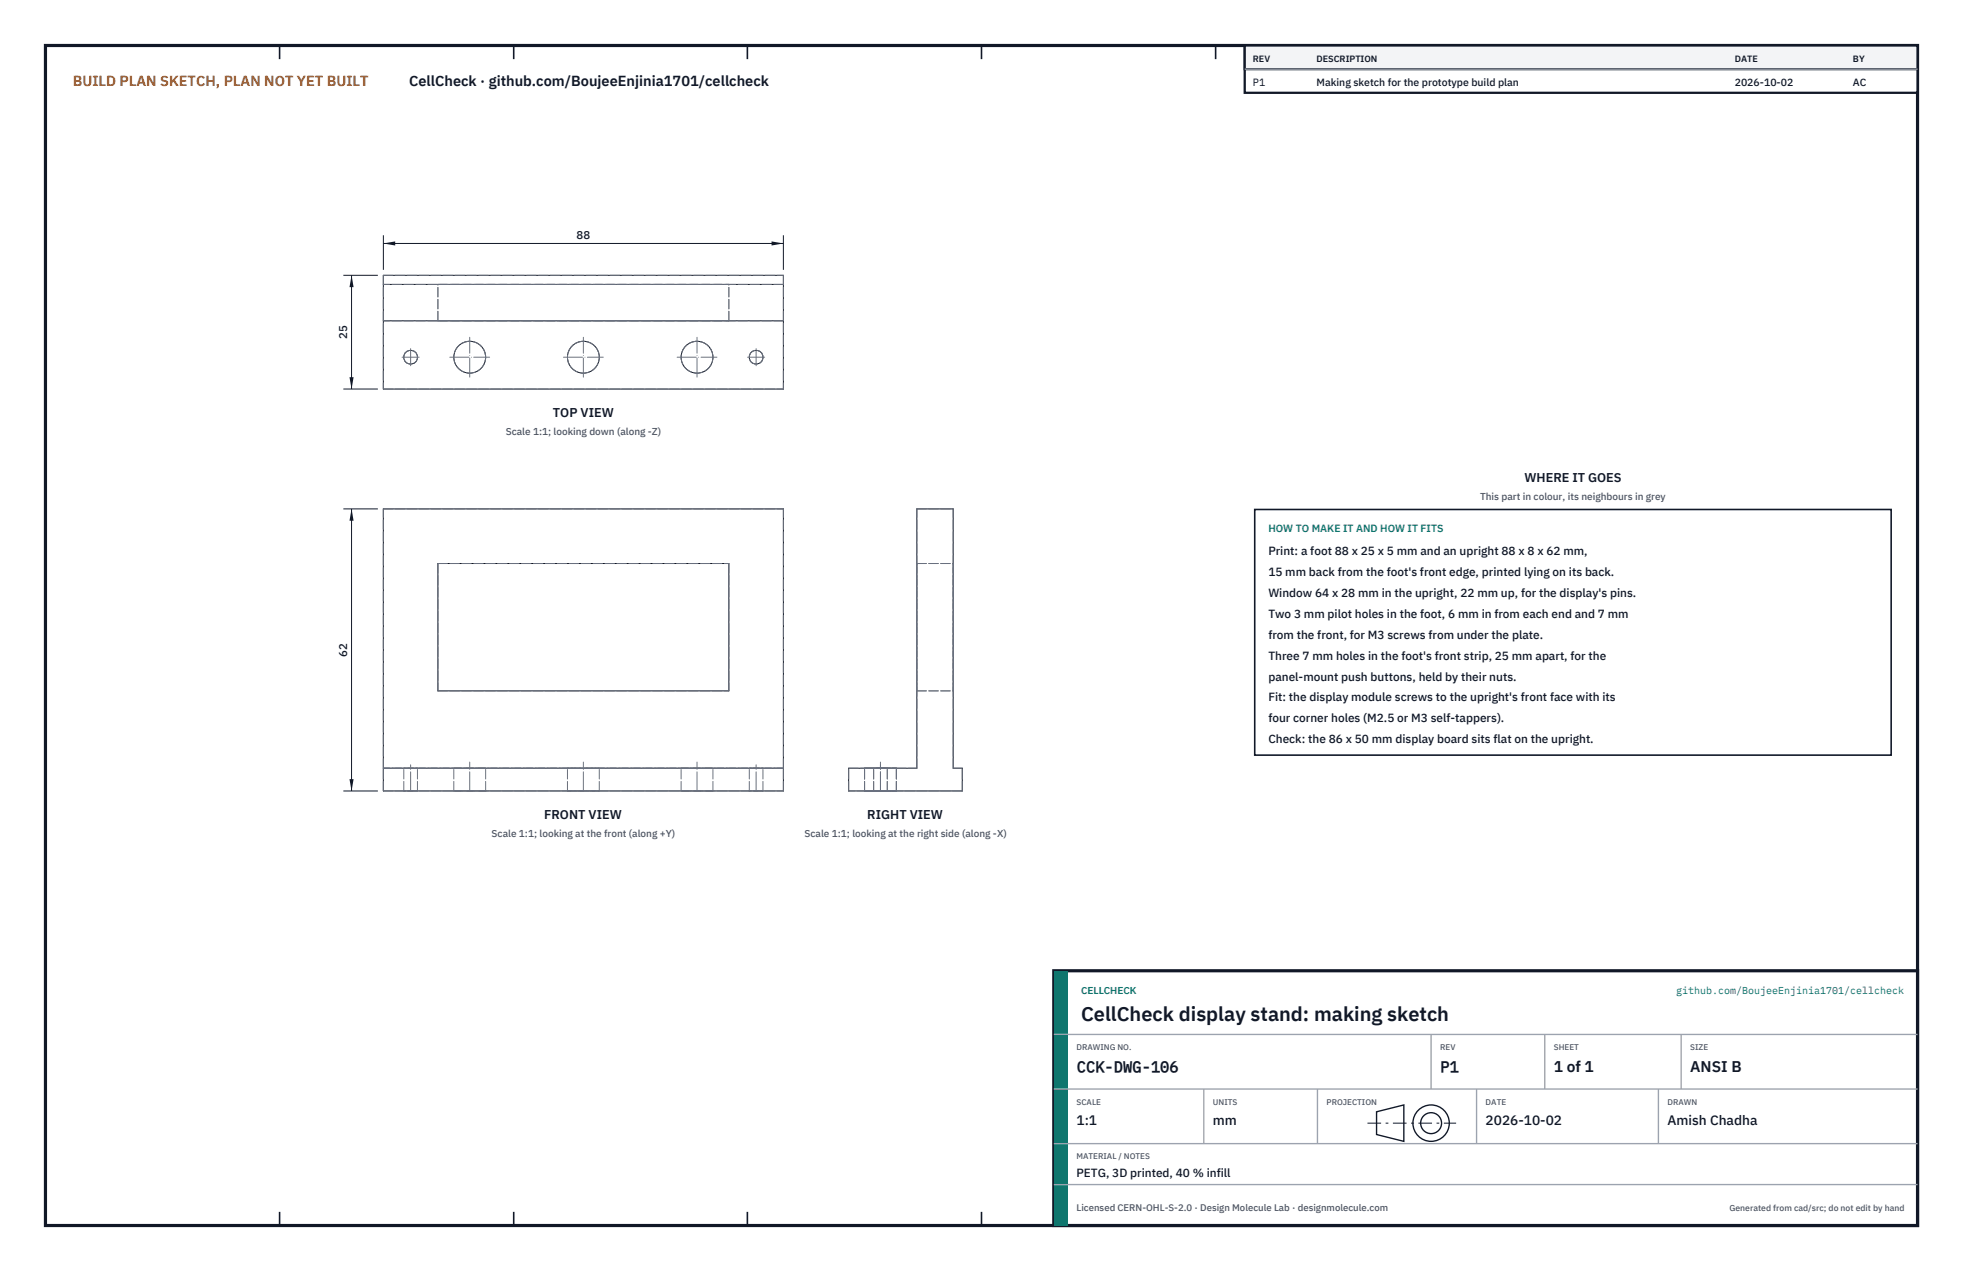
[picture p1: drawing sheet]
<svg xmlns="http://www.w3.org/2000/svg" width="432mm" height="279mm" viewBox="0 0 432 279" stroke-linecap="round" stroke-linejoin="round" font-family="sans-serif">
<defs><g id="words">
<text font-size="4.4" fill="#111827" x="237.8" y="224.4">CellCheck display stand: making sketch</text>
<g font-size="3.4" fill="#111827">
<text x="236.8" y="235.6">CCK-DWG-106</text>
<text x="316.8" y="235.6">P1</text>
<text x="341.8" y="235.6">1 of 1</text>
<text x="371.8" y="235.6">ANSI B</text>
</g>
<text font-size="3.2" fill="#b45309" x="16" y="19">BUILD PLAN SKETCH, PLAN NOT YET BUILT</text>
<text font-size="3.2" fill="#111827" x="90" y="19">CellCheck · github.com/BoujeeEnjinia1701/cellcheck</text>
<g font-size="3" fill="#111827">
<text x="236.8" y="247.2">1:1</text>
<text x="266.8" y="247.2">mm</text>
<text x="326.8" y="247.2">2026-10-02</text>
<text x="366.8" y="247.2">Amish Chadha</text>
</g>
<g font-size="2.8" fill="#111827">
<text x="121.6" y="91.7">TOP VIEW</text>
<text x="335.3" y="106">WHERE IT GOES</text>
<text x="119.7" y="180.1">FRONT VIEW</text>
<text x="190.8" y="180.1">RIGHT VIEW</text>
</g>
<g font-size="2.6" fill="#111827">
<text x="279" y="122">Print: a foot 88 x 25 x 5 mm and an upright 88 x 8 x 62 mm,</text>
<text x="279" y="126.6">15 mm back from the foot's front edge, printed lying on its back.</text>
<text x="279" y="131.2">Window 64 x 28 mm in the upright, 22 mm up, for the display's pins.</text>
<text x="279" y="135.8">Two 3 mm pilot holes in the foot, 6 mm in from each end and 7 mm</text>
<text x="279" y="140.4">from the front, for M3 screws from under the plate.</text>
<text x="279" y="145">Three 7 mm holes in the foot's front strip, 25 mm apart, for the</text>
<text x="279" y="149.6">panel-mount push buttons, held by their nuts.</text>
<text x="279" y="154.2">Fit: the display module screws to the upright's front face with its</text>
<text x="279" y="158.8">four corner holes (M2.5 or M3 self-tappers).</text>
<text x="279" y="163.4">Check: the 86 x 50 mm display board sits flat on the upright.</text>
<text x="236.8" y="258.8">PETG, 3D printed, 40 % infill</text>
</g>
<g font-size="2.5" fill="#111827">
<text x="126.8" y="52.5">88</text>
<text x="76.3" y="74.5" transform="rotate(-90 76.3 74.5)">25</text>
<text x="76.3" y="144.4" transform="rotate(-90 76.3 144.4)">62</text>
</g>
<g font-size="2.3" fill="#111827">
<text x="275.6" y="18.8">P1</text>
<text x="289.6" y="18.8">Making sketch for the prototype build plan</text>
<text x="381.6" y="18.8">2026-10-02</text>
<text x="407.6" y="18.8">AC</text>
</g>
<text font-size="2.3" fill="#0f766e" x="279" y="117">HOW TO MAKE IT AND HOW IT FITS</text>
<g font-size="2.2" fill="#4b5563">
<text x="111.2" y="95.7">Scale 1:1; looking down (along -Z)</text>
<text x="325.6" y="110">This part in colour, its neighbours in grey</text>
<text x="108.1" y="184">Scale 1:1; looking at the front (along +Y)</text>
<text x="177" y="184">Scale 1:1; looking at the right side (along -X)</text>
</g>
<g font-size="2.2" fill="#0f766e">
<text x="237.8" y="218.4">CELLCHECK</text>
<text x="368.7" y="218.4">github.com/BoujeeEnjinia1701/cellcheck</text>
</g>
<text font-size="2.1" fill="#4b5563" x="236.8" y="266.2">Licensed CERN-OHL-S-2.0 · Design Molecule Lab · designmolecule.com</text>
<g font-size="2" fill="#111827">
<text x="275.6" y="13.6">REV</text>
<text x="289.6" y="13.6">DESCRIPTION</text>
<text x="381.6" y="13.6">DATE</text>
<text x="407.6" y="13.6">BY</text>
</g>
<text font-size="1.9" fill="#4b5563" x="380.4" y="266.2">Generated from cad/src; do not edit by hand</text>
<g font-size="1.8" fill="#4b5563">
<text x="236.8" y="230.8">DRAWING NO.</text>
<text x="316.8" y="230.8">REV</text>
<text x="341.8" y="230.8">SHEET</text>
<text x="371.8" y="230.8">SIZE</text>
<text x="236.8" y="242.8">SCALE</text>
<text x="266.8" y="242.8">UNITS</text>
<text x="291.8" y="242.8">PROJECTION</text>
<text x="326.8" y="242.8">DATE</text>
<text x="366.8" y="242.8">DRAWN</text>
<text x="236.8" y="254.8">MATERIAL / NOTES</text>
</g>
</g></defs>
<path d="M10 10h411.8v259.4h-411.8z" fill="none" stroke="#111827" stroke-width=".7" stroke-linecap="butt"/>
<g fill="none" stroke="#111827" stroke-width=".35">
<path d="M61.5 10v3M113 10v3M164.4 10v3M215.9 10v3M267.4 10v3M318.9 10v3M370.3 10v3M61.5 266.4v3M113 266.4v3M164.4 266.4v3M215.9 266.4v3M267.4 266.4v3"/>
<path d="M318.9 266.4v3M370.3 266.4v3"/>
</g>
<g fill="none" stroke="#111727" stroke-width=".22">
<path d="M84.3 60.5h88v25h-88zM84.3 62.5h88M84.3 70.5h88M84.3 111.9h88v62h-88zM201.7 111.9h8v57h2v5h-25v-5h15zM96.3 123.9h64v28h-64zM84.3 168.9h88"/>
<circle cx="90.3" cy="78.5" r="1.51"/>
<circle cx="103.3" cy="78.5" r="3.5"/>
<circle cx="128.3" cy="78.5" r="3.5"/>
<circle cx="153.3" cy="78.5" r="3.5"/>
<circle cx="166.3" cy="78.5" r="1.51"/>
</g>
<g fill="none" stroke="#6a7180" stroke-width=".22" stroke-dasharray="2.1 .5">
<path d="M84.3 60.5v25M84.3 60.5h88M96.3 62.5h64M96.3 70.5h64M96.3 70.5v-8M160.3 70.5v-8M172.3 70.5h-88M172.3 60.5v25M172.3 62.5h-88M84.3 85.5h88M84.3 111.9h88M201.7 111.9h8"/>
<path d="M96.3 123.9h64M96.3 123.9v28M160.3 123.9v28M201.7 123.9v28M201.7 123.9h8M209.7 123.9v28M96.3 151.9h64M201.7 151.9h8M84.3 173.9v-5M84.3 168.9v-57M84.3 173.9h88M84.3 168.9h88"/>
<path d="M88.8 168.9h3M88.8 173.9h3M88.8 173.9v-5M91.8 168.9h-3M91.8 173.9h-3M91.8 173.9v-5M99.8 168.9h7M99.8 173.9h7M99.8 173.9v-5M106.8 168.9h-7M106.8 173.9h-7M106.8 173.9v-5"/>
<path d="M124.8 168.9h7M124.8 173.9h7M124.8 173.9v-5M131.8 168.9h-7M131.8 173.9h-7M131.8 173.9v-5M149.8 168.9h7M149.8 173.9h7M149.8 173.9v-5M156.8 168.9h-7M156.8 173.9h-7M156.8 173.9v-5"/>
<path d="M164.8 168.9h3M164.8 173.9h3M164.8 173.9v-5M167.8 168.9h-3M167.8 173.9h-3M167.8 173.9v-5M172.3 168.9h-88M172.3 173.9v-5M172.3 168.9v-57M186.7 168.9h15M186.7 173.9v-5M190.2 168.9h3.5"/>
<path d="M190.2 173.9h3.5M190.2 173.9v-5M192.2 168.9h1.5M192.2 173.9h1.5M192.2 173.9v-5M193.7 168.9h1.5M193.7 168.9h3.5M193.7 173.9h1.5M193.7 173.9h3.5M195.2 168.9h-3M195.2 173.9h-3M195.2 173.9v-5"/>
<path d="M197.2 168.9h-7M197.2 173.9h-7M197.2 173.9v-5M201.7 168.9v-57M209.7 168.9h2M209.7 168.9v-57M211.7 173.9h-25M211.7 173.9v-5"/>
<circle cx="90.3" cy="78.5" r="1.51"/>
<circle cx="103.3" cy="78.5" r="3.5"/>
<circle cx="128.3" cy="78.5" r="3.5"/>
<circle cx="153.3" cy="78.5" r="3.5"/>
<circle cx="166.3" cy="78.5" r="1.51"/>
</g>
<g fill="none" stroke="#6a7180" stroke-width=".22" stroke-dasharray="4.2 .5 0 .5">
<path d="M88.4 78.5h3.8M98.9 78.5h8.8M123.9 78.5h8.8M148.9 78.5h8.8M164.4 78.5h3.8M90.3 80.4v-3.8M103.3 82.9v-8.8M128.3 82.9v-8.8M153.3 82.9v-8.8M166.3 80.4v-3.8M90.3 173.9v-5.8M103.3 173.9v-6.4"/>
<path d="M128.3 173.9v-6.4M153.3 173.9v-6.4M166.3 173.9v-5.8M193.7 173.9v-5.8M193.7 173.9v-6.4"/>
</g>
<path d="M84.3 51.7v7.6M84.3 53.5h88M172.3 51.7v7.6" fill="none" stroke="#111827" stroke-width=".22"/>
<path d="M84.3 53.5l2.6-.4v.9zM169.7 53.1v.9l2.6-.5z" fill="#111827"/>
<path d="M75.5 60.5h7.6M77.3 60.5v25M75.5 85.5h7.6" fill="none" stroke="#111827" stroke-width=".22"/>
<path d="M77.3 60.5l-.4 2.6h.9zM76.9 82.9h.9l-.5 2.6z" fill="#111827"/>
<path d="M75.5 111.9h7.6M77.3 111.9v62M75.5 173.9h7.6" fill="none" stroke="#111827" stroke-width=".22"/>
<path d="M77.3 111.9l-.4 2.6h.9zM76.9 171.3h.9l-.5 2.6z" fill="#111827"/>
<path d="M276 112h140v54h-140z" fill="#fff" stroke="#111827" stroke-width=".35"/>
<path d="M273.8 10h148v10.4h-148z" fill="#fff" stroke="#111827" stroke-width=".5"/>
<path d="M273.8 10h148v5.2h-148z" fill="#f3f4f6" stroke="#111827" stroke-width=".5"/>
<path d="M273.8 15.2h148" fill="none" stroke="#9ca3af" stroke-width=".3"/>
<path d="M231.8 213.4h190v56h-190z" fill="#fff" stroke="#111827" stroke-width=".7" stroke-linecap="butt"/>
<path d="M231.8 213.4h3v56h-3z" fill="#0f766e"/>
<path d="M231.8 227.4h190M231.8 239.4h190M264.8 239.4v12M289.8 239.4v12M314.8 227.4v12M324.8 239.4v12M339.8 227.4v12M364.8 239.4v12M369.8 227.4v12M231.8 251.4h190M231.8 260.4h190" fill="none" stroke="#9ca3af" stroke-width=".3"/>
<g fill="none" stroke="#111827" stroke-width=".3">
<path d="M302.8 244.4l6-1.5v8l-6-1.5z"/>
<circle cx="314.8" cy="246.9" r="4"/>
<circle cx="314.8" cy="246.9" r="2.3"/>
</g>
<path d="M300.8 246.9h19.5" fill="none" stroke="#111827" stroke-width=".22" stroke-dasharray="3 1 .6 1" stroke-linecap="butt"/>
<use href="#words"/>
</svg>
